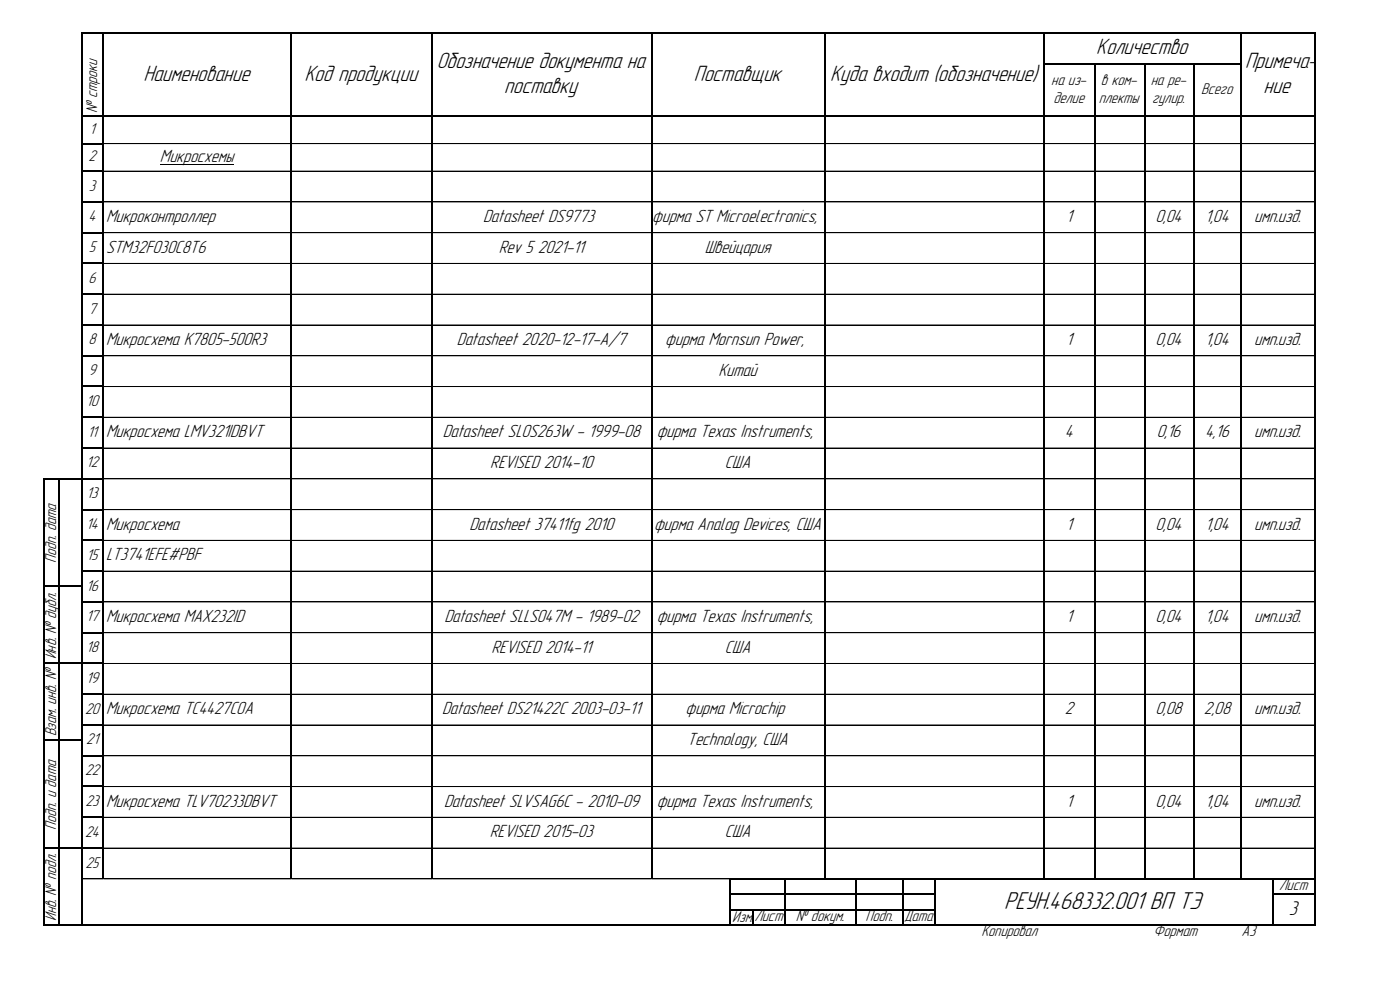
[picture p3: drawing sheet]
<svg xmlns="http://www.w3.org/2000/svg" width="420mm" height="297mm" viewBox="0 0 420 297" stroke-linecap="round" stroke-linejoin="round" font-family="sans-serif">
<defs><g id="words">
<text font-size="7.7" x="301.3" y="272.6">РЕУН.468332.001 ВП ТЭ</text>
<g font-size="7">
<text x="328.9" y="16.3">Количество</text>
<text x="131" y="20.5">Обозначение документа на</text>
<text x="373.5" y="20.5">Примеча-</text>
<text x="43" y="24.2">Наименование</text>
<text x="91.4" y="24.2">Код продукции</text>
<text x="151.3" y="27.9">поставку</text>
<text x="208.2" y="24.2">Поставщик</text>
<text x="249" y="24.2">Куда входит (обозначение)</text>
<text x="379.1" y="27.9">ние</text>
</g>
<text font-size="6.3" x="386.7" y="274.5">3</text>
<g font-size="5.6">
<text x="48" y="48.6">Микросхемы</text>
<text x="31.8" y="66.6">Микроконтроллер</text>
<text x="145" y="66.6">Datasheet DS9773</text>
<text x="195.7" y="66.6">фирма ST Microelectronics,</text>
<text x="319.8" y="66.6">1</text>
<text x="346.7" y="66.6">0,04</text>
<text x="361.6" y="66.6">1,04</text>
<text x="376.3" y="66.6">имп.изд.</text>
<text x="31.8" y="75.8">STM32F030C8T6</text>
<text x="149.6" y="75.8">Rev 5 2021-11</text>
<text x="211.4" y="75.8">Швейцария</text>
<text x="31.8" y="103.5">Микросхема K7805-500R3</text>
<text x="137.1" y="103.5">Datasheet 2020-12-17-A/7</text>
<text x="199.6" y="103.5">фирма Mornsun Power,</text>
<text x="319.8" y="103.5">1</text>
<text x="346.7" y="103.5">0,04</text>
<text x="361.6" y="103.5">1,04</text>
<text x="376.3" y="103.5">имп.изд.</text>
<text x="215.5" y="112.8">Китай</text>
<text x="31.8" y="131.2">Микросхема LMV321IDBVT</text>
<text x="132.8" y="131.2">Datasheet SLOS263W - 1999-08</text>
<text x="197" y="131.2">фирма Texas Instruments,</text>
<text x="319.4" y="131.2">4</text>
<text x="347" y="131.2">0,16</text>
<text x="361.6" y="131.2">4,16</text>
<text x="376.3" y="131.2">имп.изд.</text>
<text x="147.1" y="140.4">REVISED 2014-10</text>
<text x="217.5" y="140.4">США</text>
<text x="31.8" y="158.9">Микросхема</text>
<text x="140.8" y="158.9">Datasheet 37411fg 2010</text>
<text x="196.2" y="158.9">фирма Analog Devices, США</text>
<text x="319.8" y="158.9">1</text>
<text x="346.7" y="158.9">0,04</text>
<text x="361.6" y="158.9">1,04</text>
<text x="376.3" y="158.9">имп.изд.</text>
<text x="31.8" y="168.1">LT3741EFE#PBF</text>
<text x="31.8" y="186.6">Микросхема MAX232ID</text>
<text x="133.3" y="186.6">Datasheet SLLS047M - 1989-02</text>
<text x="197" y="186.6">фирма Texas Instruments,</text>
<text x="319.8" y="186.6">1</text>
<text x="346.7" y="186.6">0,04</text>
<text x="361.6" y="186.6">1,04</text>
<text x="376.3" y="186.6">имп.изд.</text>
<text x="147.5" y="195.8">REVISED 2014-11</text>
<text x="217.5" y="195.8">США</text>
<text x="31.8" y="214.3">Микросхема TC4427COA</text>
<text x="132.6" y="214.3">Datasheet DS21422C 2003-03-11</text>
<text x="205.7" y="214.3">фирма Microchip</text>
<text x="319.4" y="214.3">2</text>
<text x="346.7" y="214.3">0,08</text>
<text x="361.2" y="214.3">2,08</text>
<text x="376.3" y="214.3">имп.изд.</text>
<text x="206.2" y="223.5">Technology, США</text>
<text x="31.8" y="242">Микросхема TLV70233DBVT</text>
<text x="133.2" y="242">Datasheet SLVSAG6C - 2010-09</text>
<text x="197" y="242">фирма Texas Instruments,</text>
<text x="319.8" y="242">1</text>
<text x="346.7" y="242">0,04</text>
<text x="361.6" y="242">1,04</text>
<text x="376.3" y="242">имп.изд.</text>
<text x="147" y="251.2">REVISED 2015-03</text>
<text x="217.5" y="251.2">США</text>
</g>
<g font-size="4.9">
<text x="315.4" y="25.6">на из-</text>
<text x="330.2" y="25.6">в ком-</text>
<text x="345.2" y="25.6">на ре-</text>
<text x="360.3" y="28.2">Всего</text>
<text x="29.1" y="34" transform="rotate(-90 29.1 34)">№ строки</text>
<text x="316" y="30.8">делие</text>
<text x="329.6" y="30.8">плекты</text>
<text x="345.6" y="30.8">гулир.</text>
<text x="26.9" y="40.1">1</text>
<text x="26.6" y="48.4">2</text>
<text x="26.6" y="57.2">3</text>
<text x="26.6" y="66.4">4</text>
<text x="26.6" y="75.6">5</text>
<text x="26.6" y="84.8">6</text>
<text x="26.6" y="94.1">7</text>
<text x="26.6" y="103.3">8</text>
<text x="26.6" y="112.5">9</text>
<text x="25.9" y="121.8">10</text>
<text x="26.2" y="131">11</text>
<text x="25.9" y="140.2">12</text>
<text x="26" y="149.5">13</text>
<text x="25.9" y="158.7">14</text>
<text x="26" y="167.9">15</text>
<text x="16.9" y="168.8" transform="rotate(-90 16.9 168.8)">Подп. дата</text>
<text x="25.9" y="177.1">16</text>
<text x="25.9" y="186.4">17</text>
<text x="16.9" y="197.8" transform="rotate(-90 16.9 197.8)">Инв. № дубл.</text>
<text x="25.9" y="195.6">18</text>
<text x="25.9" y="204.8">19</text>
<text x="25.5" y="214.1">20</text>
<text x="16.9" y="220.9" transform="rotate(-90 16.9 220.9)">Взам. инв. №</text>
<text x="25.9" y="223.3">21</text>
<text x="25.5" y="232.5">22</text>
<text x="25.6" y="241.8">23</text>
<text x="16.9" y="248.8" transform="rotate(-90 16.9 248.8)">Подп. и дата</text>
<text x="25.5" y="251">24</text>
<text x="25.6" y="260.2">25</text>
<text x="383.7" y="267">Лист</text>
<text x="16.9" y="276.2" transform="rotate(-90 16.9 276.2)">Инв. № подл.</text>
<text x="219.7" y="276.6">Изм.</text>
<text x="226.3" y="276.4">Лист</text>
<text x="238.7" y="276.4">№ докум.</text>
<text x="259.7" y="276.4">Подп.</text>
<text x="271.2" y="276.4">Дата</text>
<text x="294.4" y="280.9">Копировал</text>
<text x="346.1" y="280.9">Формат</text>
<text x="372.4" y="280.9">А3</text>
</g>
</g></defs>
<g fill="none" stroke="#000" stroke-width=".3">
<path d="M31.2 43.1h56.1M31.2 51.3h56.1M48 49.3h22M87.6 43.1h42M87.6 51.3h42M129.9 43.1h65.5M129.9 51.3h65.5M195.7 43.1h51.6M195.7 51.3h51.6M247.6 43.1h65.5M247.6 51.3h65.5M313.5 43.1h14.8"/>
<path d="M313.5 51.3h14.8M328.6 43.1h14.6M328.6 51.3h14.6M343.5 43.1h14.6M343.5 51.3h14.6M358.4 43.1h13.8M358.4 51.3h13.8M372.5 43.1h21.9M372.5 51.3h21.9M31.2 60.6h56.1M31.2 69.8h56.1M31.2 79h56.1"/>
<path d="M87.6 60.6h42M87.6 69.8h42M87.6 79h42M129.9 60.6h65.5M129.9 69.8h65.5M129.9 79h65.5M195.7 60.6h51.6M195.7 69.8h51.6M195.7 79h51.6M247.6 60.6h65.5M247.6 69.8h65.5M247.6 79h65.5"/>
<path d="M313.5 60.6h14.8M313.5 69.8h14.8M313.5 79h14.8M328.6 60.6h14.6M328.6 69.8h14.6M328.6 79h14.6M343.5 60.6h14.6M343.5 69.8h14.6M343.5 79h14.6M358.4 60.6h13.8M358.4 69.8h13.8M358.4 79h13.8"/>
<path d="M372.5 60.6h21.9M372.5 69.8h21.9M372.5 79h21.9M31.2 88.3h56.1M31.2 97.5h56.1M87.6 88.3h42M87.6 97.5h42M129.9 88.3h65.5M129.9 97.5h65.5M195.7 88.3h51.6M195.7 97.5h51.6M247.6 88.3h65.5"/>
<path d="M247.6 97.5h65.5M313.5 88.3h14.8M313.5 97.5h14.8M328.6 88.3h14.6M328.6 97.5h14.6M343.5 88.3h14.6M343.5 97.5h14.6M358.4 88.3h13.8M358.4 97.5h13.8M372.5 88.3h21.9M372.5 97.5h21.9M31.2 106.7h56.1"/>
<path d="M31.2 115.9h56.1M87.6 106.7h42M87.6 115.9h42M129.9 106.7h65.5M129.9 115.9h65.5M195.7 106.7h51.6M195.7 115.9h51.6M247.6 106.7h65.5M247.6 115.9h65.5M313.5 106.7h14.8M313.5 115.9h14.8M328.6 106.7h14.6"/>
<path d="M328.6 115.9h14.6M343.5 106.7h14.6M343.5 115.9h14.6M358.4 106.7h13.8M358.4 115.9h13.8M372.5 106.7h21.9M372.5 115.9h21.9M31.2 125.2h56.1M31.2 134.4h56.1M87.6 125.2h42M87.6 134.4h42M129.9 125.2h65.5"/>
<path d="M129.9 134.4h65.5M195.7 125.2h51.6M195.7 134.4h51.6M247.6 125.2h65.5M247.6 134.4h65.5M313.5 125.2h14.8M313.5 134.4h14.8M328.6 125.2h14.6M328.6 134.4h14.6M343.5 125.2h14.6M343.5 134.4h14.6M358.4 125.2h13.8"/>
<path d="M358.4 134.4h13.8M372.5 125.2h21.9M372.5 134.4h21.9M31.2 143.6h56.1M31.2 152.9h56.1M87.6 143.6h42M87.6 152.9h42M129.9 143.6h65.5M129.9 152.9h65.5M195.7 143.6h51.6M195.7 152.9h51.6M247.6 143.6h65.5"/>
<path d="M247.6 152.9h65.5M313.5 143.6h14.8M313.5 152.9h14.8M328.6 143.6h14.6M328.6 152.9h14.6M343.5 143.6h14.6M343.5 152.9h14.6M358.4 143.6h13.8M358.4 152.9h13.8M372.5 143.6h21.9M372.5 152.9h21.9M31.2 162.1h56.1"/>
<path d="M31.2 171.3h56.1M87.6 162.1h42M87.6 171.3h42M129.9 162.1h65.5M129.9 171.3h65.5M195.7 162.1h51.6M195.7 171.3h51.6M247.6 162.1h65.5M247.6 171.3h65.5M313.5 162.1h14.8M313.5 171.3h14.8M328.6 162.1h14.6"/>
<path d="M328.6 171.3h14.6M343.5 162.1h14.6M343.5 171.3h14.6M358.4 162.1h13.8M358.4 171.3h13.8M372.5 162.1h21.9M372.5 171.3h21.9M31.2 180.6h56.1M31.2 189.8h56.1M31.2 199h56.1M87.6 180.6h42M87.6 189.8h42"/>
<path d="M87.6 199h42M129.9 180.6h65.5M129.9 189.8h65.5M129.9 199h65.5M195.7 180.6h51.6M195.7 189.8h51.6M195.7 199h51.6M247.6 180.6h65.5M247.6 189.8h65.5M247.6 199h65.5M313.5 180.6h14.8M313.5 189.8h14.8"/>
<path d="M313.5 199h14.8M328.6 180.6h14.6M328.6 189.8h14.6M328.6 199h14.6M343.5 180.6h14.6M343.5 189.8h14.6M343.5 199h14.6M358.4 180.6h13.8M358.4 189.8h13.8M358.4 199h13.8M372.5 180.6h21.9M372.5 189.8h21.9"/>
<path d="M372.5 199h21.9M31.2 208.3h56.1M31.2 217.5h56.1M87.6 208.3h42M87.6 217.5h42M129.9 208.3h65.5M129.9 217.5h65.5M195.7 208.3h51.6M195.7 217.5h51.6M247.6 208.3h65.5M247.6 217.5h65.5M313.5 208.3h14.8"/>
<path d="M313.5 217.5h14.8M328.6 208.3h14.6M328.6 217.5h14.6M343.5 208.3h14.6M343.5 217.5h14.6M358.4 208.3h13.8M358.4 217.5h13.8M372.5 208.3h21.9M372.5 217.5h21.9M31.2 226.7h56.1M31.2 235.9h56.1M87.6 226.7h42"/>
<path d="M87.6 235.9h42M129.9 226.7h65.5M129.9 235.9h65.5M195.7 226.7h51.6M195.7 235.9h51.6M247.6 226.7h65.5M247.6 235.9h65.5M313.5 226.7h14.8M313.5 235.9h14.8M328.6 226.7h14.6M328.6 235.9h14.6M343.5 226.7h14.6"/>
<path d="M343.5 235.9h14.6M358.4 226.7h13.8M358.4 235.9h13.8M372.5 226.7h21.9M372.5 235.9h21.9M31.2 245.2h56.1M31.2 254.4h56.1M87.6 245.2h42M87.6 254.4h42M129.9 245.2h65.5M129.9 254.4h65.5M195.7 245.2h51.6"/>
<path d="M195.7 254.4h51.6M247.6 245.2h65.5M247.6 254.4h65.5M313.5 245.2h14.8M313.5 254.4h14.8M328.6 245.2h14.6M328.6 254.4h14.6M343.5 245.2h14.6M343.5 254.4h14.6M358.4 245.2h13.8M358.4 254.4h13.8M372.5 245.2h21.9"/>
<path d="M372.5 254.4h21.9M24.7 263.6h6.2M31.2 263.6h56.1M87.6 263.6h42M129.9 263.6h65.5M195.7 263.6h23.1"/>
</g>
<g fill="none" stroke="#000" stroke-width=".34">
<path d="M24.5 9.7v267.9M24.7 9.9h370M31 10v253.7M87.4 10v253.7M129.7 10v253.7M195.5 10v253.7M247.5 10v253.8M313.3 10v253.8M313.5 19.1h59M328.5 19.3v244.5M343.4 19.3v244.5M358.3 19.3v244.5"/>
<path d="M372.4 10v253.8M394.5 10v267.6M24.7 34.8h370M24.7 43.1h6.5M24.7 51.3h6.5M24.7 60.5h6.5M24.7 69.8h6.5M24.7 79h6.5M24.7 88.2h6.5M24.7 97.5h6.5M24.7 106.7h6.5M24.7 115.9h6.5"/>
<path d="M24.7 125.2h6.5M24.7 134.4h6.5M13.3 143.4v134.2M13.4 143.6h17.8M17.7 143.8v133.8M24.7 152.8h6.5M13.4 175.9h11.3M24.7 162.1h6.5M24.7 171.3h6.5M13.4 199h17.8M24.7 180.5h6.5M24.7 189.8h6.5"/>
<path d="M24.7 208.2h6.5M24.7 217.5h6.5M13.4 222.1h11.3M24.7 226.7h6.5M24.7 235.9h6.5M13.4 254.4h17.8M24.7 245.1h6.5M13.4 277.5h381.3M219 263.4v14.2M219.2 268.2h61.3M219.2 263.6h175.5M219.2 272.8h61.3"/>
<path d="M226 273v4.6M235.4 263.8v13.8M256.9 263.8v13.8M271 263.8v13.8M280.4 263.8v13.8M381.8 263.8v13.8M381.9 268.2h12.8"/>
</g>
<use href="#words"/>
</svg>
